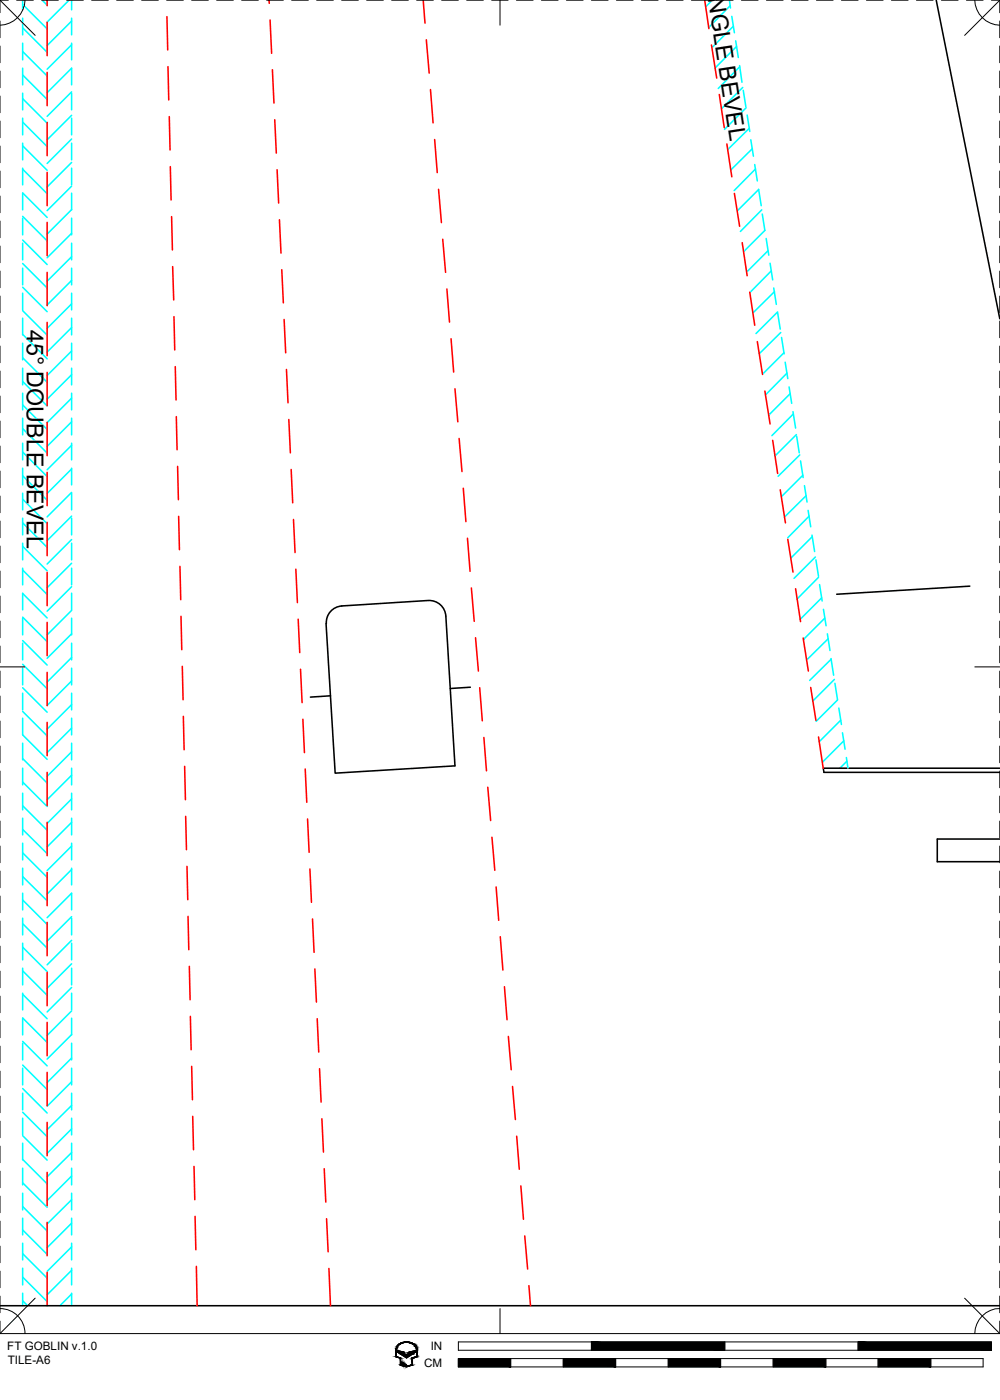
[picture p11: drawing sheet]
<svg xmlns="http://www.w3.org/2000/svg" width="190mm" height="267mm" viewBox="0 0 190 267" stroke-linecap="round" stroke-linejoin="round" font-family="sans-serif">
<defs><g id="words">
<g font-size="4.4">
<text x="134.9" y="-.3" transform="rotate(81 134.9 -.3)">NGLE BEVEL</text>
<text x="5.1" y="62.8" transform="rotate(90 5.1 62.8)">45° DOUBLE BEVEL</text>
</g>
<g font-size="2.2">
<text x="1.4" y="257.2">FT GOBLIN v.1.0</text>
<text x="82.1" y="257.2">IN</text>
<text x="1.5" y="259.9">TILE-A6</text>
<text x="80.8" y="260.4">CM</text>
</g>
</g></defs>
<!-- layer: 04 BEVEL -->
<g fill="none" stroke="#0ff" stroke-width=".3">
<path d="M4.3 .8l4.7 4.7M4.3 5.3l4.7 4.7M4.3 9.8l4.7 4.7M4.3 14.3l4.7 4.6M4.3 18.8l4.7 4.7M4.3 0v1.9M4.3 3.5v3.1M4.3 8.2v3.2M4.3 13v3.2M4.3 17.8v3.1M8 0l1 1M13.1 0l-4.1 4.2"/>
<path d="M13.6 17.5l-4.6 4.7M13.6 16.2v-3.2l-4.6 4.7M13.6 8.5l-4.6 4.7M13.6 4l-4.6 4.7M13.6 0v1.9M13.6 3.5v3.1M13.6 8.2v3.2M13.6 17.8v3.1M135.7 0l-1.3 1.3M139 0l.2 1.5M139.1 1.1l-4.1 4.1M139.4 3.1l.5 3.1"/>
<path d="M139.7 5l-4.1 4.1M140.2 7.8l.4 3.2M140.3 8.9l-4.1 4M140.9 12.7l-4.1 4.2M140.9 12.5l.4 3.2M141.5 16.7l-4.1 4M141.6 17.2l.5 3.1M4.3 23.3l4.7 4.6M4.3 27.8l4.7 4.6M4.3 32.2l4.7 4.7M4.3 36.8l4.7 4.6M4.3 22.5v3.2"/>
<path d="M4.3 27.3v3.2M4.3 32v3.2M4.3 36.8v3.2M13.6 39.9l-4.6 4.7M13.6 35.5l-4.6 4.6M13.6 30.9l-4.6 4.7M13.6 26.5l-4.6 4.6M13.6 22l-4.6 4.6M13.6 22.5v3.2M13.6 27.3v3.2M13.6 32v3.2M13.6 36.8v3.2"/>
<path d="M142.1 20.5l-4.1 4.1M142.3 21.9l.5 3.1M142.7 24.4l-4.1 4.1M143 26.6l.5 3.2M143.3 28.3l-4.1 4.1M143.8 31.3l.5 3.2M143.9 32.2l-4 4.1M144.5 36.1l-4.1 4.1M144.5 36.1l.5 3.1M145.1 40l-4.1 4.1M4.3 41.2l4.7 4.7M4.3 45.7l4.7 4.7"/>
<path d="M4.3 50.2l4.7 4.7M4.3 54.7l4.7 4.7M4.3 59.2l4.7 4.6M4.3 41.6v3.1M4.3 46.3v3.2M4.3 51.1v3.2M4.3 55.9v3.1M13.6 57.9l-4.6 4.7M13.6 53.4l-4.6 4.7M13.6 48.9l-4.6 4.7M13.6 44.4l-4.6 4.7M13.6 41.6v3.1"/>
<path d="M13.6 46.3v3.2M13.6 51.1v3.2M13.6 55.9v3.1M145.2 40.8l.5 3.1-4.1 4.1M146 45.4l.5 3.2M146.3 47.8l-4.1 4M146.7 50.1l.5 3.2M146.9 51.6l-4.1 4.2M147.4 54.9l.5 3.1M147.5 55.6l-4.1 4M148.1 59.4l-4.1 4.1M148.1 59.6l.5 3.1"/>
<path d="M4.3 63.7l4.7 4.7M4.3 68.2l4.7 4.6M4.3 72.7l4.7 4.6M4.3 77.1l4.7 4.7M4.3 60.6v3.2M4.3 65.4v3.2M4.3 70.1v3.2M4.3 74.9v3.2M4.3 79.7v3.1M13.6 75.8l-4.6 4.7M13.6 71.4l-4.6 4.6M13.6 66.9l-4.6 4.6"/>
<path d="M13.6 62.4l-4.6 4.7M13.6 60.6v3.2M13.6 65.4v3.2M13.6 70.1v3.2M13.6 74.9v3.2M13.6 79.7v3.1M148.7 63.3l-4.1 4.1M148.9 64.3l.5 3.1M149.3 67.2l-4 4.1M149.6 69l.5 3.1M149.9 71.1l-4 4.1M150.3 73.7l.5 3.1"/>
<path d="M150.5 75l-4 4.1M151.1 78.4l.5 3.2M151.1 78.9l-4.1 4.1M4.3 81.7l4.7 4.6M4.3 86.1l4.7 4.7M4.3 90.6l4.7 4.7M4.3 95.1l4.7 4.7M4.3 99.6l4.7 4.7M4.3 84.4v3.2M4.3 89.2v3.2M4.3 94v3.1M4.3 98.7v3.2"/>
<path d="M13.6 98.3l-4.6 4.7M13.6 93.8l-4.6 4.7M13.6 89.3l-4.6 4.7M13.6 84.8l-4.6 4.7M13.6 80.4l-4.6 4.6M13.6 84.4v3.2M13.6 89.2v3.2M13.6 94v3.1M13.6 98.7v3.2M151.7 82.8l-4.1 4.1M151.8 83.1l.5 3.2M152.4 86.7l-4.2 4"/>
<path d="M152.5 87.8l.5 3.2M153 90.5l-4.2 4.1M153.2 92.5l.5 3.1M153.5 94.5l-4.1 4M153.9 97.2l.5 3.2M154.1 98.3l-4 4.1M4.3 104.1l4.7 4.6M4.3 108.6l4.7 4.7M4.3 113.1l4.7 4.6M4.3 117.6l4.7 4.6M4.3 103.5v3.2M4.3 108.2v3.2"/>
<path d="M4.3 113v3.2M4.3 117.8v3.1M13.6 116.3l-4.6 4.6M13.6 111.8l-4.6 4.6M13.6 107.3l-4.6 4.7M13.6 102.8l-4.6 4.6M13.6 103.5v3.2M13.6 108.2v3.2M13.6 113v3.2M13.6 117.8v3.1M154.7 101.9l.5 3.2M154.7 102.2l-4 4.1"/>
<path d="M155.3 106.1l-4 4.1M155.4 106.7l.5 3.1M155.9 110l-4 4.1M156.1 111.4l.5 3.1M156.5 113.9l-4 4.1M156.9 116.1l.5 3.1M157.1 117.8l-4 4M4.3 122l4.7 4.7M4.3 126.5l4.7 4.7M4.3 131l4.7 4.7M4.3 135.5l4.7 4.7M4.3 136.8v3.2l4.7 4.7"/>
<path d="M4.3 122.5v3.2M4.3 127.3v3.2M4.3 132.1v3.1M13.6 138.7l-4.6 4.7M13.6 134.2l-4.6 4.7M13.6 129.7l-4.6 4.7M13.6 125.3l-4.6 4.6M13.6 120.7l-4.6 4.7M13.6 122.5v3.2M13.6 127.3v3.2M13.6 132.1v3.1M13.6 136.8v3.2"/>
<path d="M157.6 120.7l.5 3.2M157.8 121.7l-4.2 4.1M158.3 125.5l.5 3.1M158.4 125.6l-4.2 4M159 129.4l-4.2 4.1M159.1 130.2l.4 3.1M159.5 133.3l-4 4.1M159.8 134.9l.5 3.1M160.1 137.2l-4 4.1M160.5 139.6l.5 3.1M4.3 144.5l4.7 4.7M4.3 149l4.7 4.6"/>
<path d="M4.3 153.5l4.7 4.7M4.3 158l4.7 4.6M4.3 141.6v3.2M4.3 146.3v3.2M4.3 151.1v3.2M4.3 155.9v3.1M13.6 156.7l-4.6 4.6M13.6 152.2l-4.6 4.7M13.6 147.7l-4.6 4.6M13.6 143.2l-4.6 4.7M13.6 141.6v3.2M13.6 146.3v3.2"/>
<path d="M13.6 151.1v3.2M13.6 155.9v3.1M160.7 141.1l-4 4.1M161.2 144.3l.3 2M161.3 145l-1.3 1.3M4.3 162.5l4.7 4.6M4.3 167l4.7 4.6M4.3 171.4l4.7 4.7M4.3 176l4.7 4.6M4.3 160.6v3.2M4.3 165.4v3.2M4.3 170.2v3.1"/>
<path d="M4.3 174.9v3.2M4.3 179.7v3.2M13.6 179.1l-4.6 4.7M13.6 174.6l-4.6 4.7M13.6 173.3v-3.1l-4.6 4.6M13.6 165.6l-4.6 4.7M13.6 161.2l-4.6 4.6M13.6 160.6v3.2M13.6 165.4v3.2M13.6 174.9v3.2M13.6 179.7v3.2M4.3 180.4l4.7 4.7"/>
<path d="M4.3 184.9l4.7 4.7M4.3 189.4l4.7 4.7M4.3 193.9l4.7 4.7M4.3 198.4l4.7 4.6M4.3 184.4v3.2M4.3 189.2v3.2M4.3 194v3.1M4.3 198.7v3.2M13.6 197.1l-4.6 4.7M13.6 192.6l-4.6 4.6M13.6 188.1l-4.6 4.7M13.6 183.6l-4.6 4.7"/>
<path d="M13.6 184.4v3.2M13.6 189.2v3.2M13.6 194v3.1M13.6 198.7v3.2M4.3 202.9l4.7 4.7M4.3 207.4l4.7 4.6M4.3 211.9l4.7 4.6M4.3 216.3l4.7 4.7M4.3 203.5v3.2M4.3 208.3v3.1M4.3 213v3.2M4.3 217.8v3.2"/>
<path d="M13.6 219.6l-4.6 4.6M13.6 215.1l-4.6 4.6M13.6 210.6l-4.6 4.6M13.6 206.1l-4.6 4.6M13.6 201.6l-4.6 4.6M13.6 203.5v3.2M13.6 208.3v3.1M13.6 213v3.2M13.6 217.8v3.2M4.3 220.9l4.7 4.6M4.3 225.3l4.7 4.7M4.3 229.8l4.7 4.7"/>
<path d="M4.3 234.3l4.7 4.7M4.3 238.8l4.7 4.7M4.3 222.5v3.2M4.3 227.3v3.2M4.3 232.1v3.1M4.3 236.8v3.2M13.6 237.5l-4.6 4.7M13.6 233l-4.6 4.7M13.6 228.5l-4.6 4.7M13.6 224l-4.6 4.7M13.6 222.5v3.2M13.6 227.3v3.2"/>
<path d="M13.6 232.1v3.1M13.6 236.8v3.2M4.3 243.3l4.7 4.6M4.3 247.8l1 .9M4.3 241.6v3.2M4.3 246.4v2.3M13.6 246.5l-2.2 2.2M13.6 242l-4.6 4.7M13.6 241.6v3.2M13.6 246.4v2.3"/>
</g>
<!-- layer: 02 SCORE -->
<g fill="none" stroke="#f00" stroke-width=".3">
<path d="M9 0v1.1M9 4.3v6.3M9 13.8v6.3M31.8 3.2l.1 6.3M32 12.7l.1 6.3M51.2 0l.1 .6M51.4 3.8l.3 6.4M51.9 13.3l.3 6.3M80.6 0l.4 4.4M81.2 7.6l.6 6.3M82 17.1l.5 6.3M134.2 0l.8 5.4"/>
<path d="M135.5 8.6l1 6.3M137 18l1 6.3M9 23.3v6.4M9 32.8v6.4M32.2 22.2l.2 6.4M32.4 31.7l.2 6.4M52.3 22.8l.3 6.4M52.8 32.3l.3 6.4M82.8 26.6l.5 6.3M83.5 36.1l.6 6.3M138.5 27.4l.9 6.3M139.9 36.9l1 6.2"/>
<path d="M9 42.4v6.3M9 51.9v6.3M32.7 41.3l.1 6.3M32.9 50.8l.2 6.3M53.2 41.9l.3 6.3M53.7 51.4l.3 6.3M84.3 45.6l.6 6.3M85.1 55.1l.5 6.3M141.4 46.2l.9 6.3M142.8 55.7l1 6.3M9 61.4v6.4M9 70.9v6.4"/>
<path d="M33.1 60.3l.2 6.4M33.4 69.8l.1 6.4M33.6 79.4l.1 6.3M54.1 60.9l.3 6.3M54.6 70.4l.3 6.3M55 79.9l.3 6.4M85.9 64.5l.5 6.4M86.7 74.1l.5 6.3M144.3 65.1l1 6.2M145.7 74.5l1 6.3M9 80.5v6.3M9 90v6.3"/>
<path d="M9 99.5v6.4M33.8 88.8l.2 6.4M34 98.4l.2 6.3M55.5 89.4l.3 6.4M55.9 99l.3 6.3M87.5 83.5l.5 6.3M88.3 93l.5 6.4M147.2 83.9l.9 6.3M148.6 93.3l1 6.3M9 109v6.4M9 118.6v6.3M34.3 107.9l.1 6.3"/>
<path d="M34.5 117.4l.1 6.4M56.4 108.4l.3 6.4M56.8 118l.3 6.3M89.1 102.5l.4 6.3M89.8 112l.5 6.4M150.1 102.7l1 6.3M151.6 112.2l.9 6.2M9 128.1v6.3M9 137.6v6.4M34.7 126.9l.2 6.4M34.9 136.5l.2 6.3M57.3 127.5l.2 6.3"/>
<path d="M57.7 137l.3 6.4M90.6 121.5l.5 6.3M91.4 131l.5 6.3M153 121.5l1 6.3M154.4 131l1 6.2M9 147.1v6.4M9 156.7v6.3M35.2 146l.1 6.3M35.4 155.5l.1 6.4M58.1 146.5l.3 6.3M58.6 156l.3 6.4M92.2 140.5l.5 6.3"/>
<path d="M92.9 150l.6 6.3M93.7 159.5l.6 6.3M155.9 140.4l.9 5.9M9 166.2v6.3M9 175.7v6.4M35.6 165l.2 6.4M35.8 174.6l.2 6.3M59 165.5l.3 6.4M59.5 175.1l.3 6.3M94.5 169l.5 6.3M95.3 178.4l.5 6.4M9 185.2v6.4"/>
<path d="M9 194.8v6.3M36.1 184.1l.1 6.3M36.3 193.6l.1 6.4M60 184.6l.3 6.3M60.4 194.1l.3 6.3M96.1 188l.5 6.3M96.8 197.4l.6 6.4M9 204.3v6.3M9 213.8v6.4M36.5 203.1l.2 6.4M36.7 212.7l.2 6.3M60.9 203.6l.3 6.3"/>
<path d="M61.3 213.1l.3 6.4M97.6 207l.6 6.3M98.4 216.4l.5 6.3M9 223.3v6.4M9 232.9v6.3M37 222.2l.1 6.3M37.2 231.7l.1 6.4M61.8 222.6l.3 6.4M62.2 232.2l.3 6.3M99.2 225.9l.5 6.4M100 235.4l.5 6.3M9 242.4v6.3"/>
<path d="M37.4 241.2l.2 7.5M62.7 241.6l.3 7.1M100.8 244.9l.3 3.8"/>
</g>
<!-- layer: 01 CUT -->
<path d="M178.4 0l12.1 60.7M62.1 118.8l1.7 28.5 22.9-1.4-1.8-28.5a3.2 3.2 0 0 0-3.3-3l-16.5 1a3.2 3.2 0 0 0-2.9 3.4M184.8 111.7l-25.4 1.5M63 132.6l-3.9 .2M89.6 130.9l-3.8 .3M190.5 146.3h-33.7l.2 .8h33.5M190.5 159.8h-11.9v4.4h11.9M0 248.7h190.5" fill="none" stroke="#000" stroke-width=".3"/>
<!-- layer: 22 TILED -->
<g fill="#000" stroke="#000" stroke-width=".19">
<path d="M75.7 257.2l1.1 .4h-1.1zM76.4 258h2.1l-1.1 .7zM77 255.6h.8zM78 257.6l1.2-.4v.4zM77 260.3h.8l-.4 .1z"/>
<path d="M75.4 257.2l.1 1.2v-1.2zM75.4 257.2l.1 1.2h-.1z"/>
<path d="M75.4 258.4l.3 .1zM75.4 258.4l.3 .1z"/>
<path d="M75.5 256.9h.1zM75.5 256.9h.1z"/>
<path d="M75.5 256.9v.3l.1-.3zM75.5 256.9v.3h-.1z"/>
<path d="M75.6 256.6v.3l.1-.3zM75.6 256.6l-.1 .3z"/>
<path d="M75.6 256.6h.1zM75.6 256.6h.1z"/>
<path d="M75.4 258.5l1 .2zM75.4 258.5l1 .2z"/>
<path d="M75.7 256.4v.2l.1-.2zM75.7 256.4v.2h-.1z"/>
<path d="M75.8 256.3v.1l.1-.1zM75.8 256.3l-.1 .1z"/>
<path d="M75.9 256.2v.1l.1-.1zM75.8 256.3l.1-.1z"/>
<path d="M76 256.1v.1l.2-.1zM76 256.1l-.1 .1z"/>
<path d="M76.1 256l.1 .1 .1-.1zM76.1 256l.1 .1h-.2z"/>
<path d="M76.1 258.7l.3 .1zM76.1 258.7l.3 .1z"/>
<path d="M76.3 258.8l.1 1.2v-1.2zM76.3 258.8l.1 1.2h-.1z"/>
<path d="M76.3 255.9v.1l.2-.1zM76.1 256l.2-.1z"/>
<path d="M76.4 255.9h.2zM76.3 255.9h.2z"/>
<path d="M76.5 259.5l.1 .5v-.5zM76.5 259.5l.1 .5h-.1z"/>
<path d="M75.7 257.6h1.3zM75.7 257.6h1.3z"/>
<path d="M76.6 255.8v.1l.3-.1zM76.4 255.9l.2-.1z"/>
<path d="M76.8 259.6l.1 .5v-.5zM76.8 259.6l.1 .5h-.1z"/>
<path d="M75.8 257.6l1.2 .2v-.2zM75.8 257.6l1.2 .2h-.9z"/>
<path d="M76.1 257.8l1.1 .2-.2-.2zM76.1 257.8l1.1 .2h-.8z"/>
<path d="M76.6 255.7h.5zM76.6 255.7l.3 .1z"/>
<path d="M77 259.8l.1 .4v-.4zM77 259.8l.1 .4h-.1z"/>
<path d="M76.7 255.7h.5zM76.6 255.7h.5z"/>
<path d="M77.3 260l.1 .2zM77.3 260l.1 .2z"/>
<path d="M77 255.6l1.1 .1zM76.7 255.7l.3-.1 1.1 .1z"/>
<path d="M77.6 255.7h.6zM77.6 255.7h.6z"/>
<path d="M77.7 255.7l.6 .1zM77.7 255.7l.6 .1z"/>
<path d="M78 255.8l.5 .1zM78 255.8l.5 .1z"/>
<path d="M78.3 255.9h.2zM78.3 255.9h.2z"/>
<path d="M78.3 255.9l.5 .1zM78.3 255.9l.5 .1z"/>
<path d="M78.5 258.8l.1 1.2v-1.2zM78.5 258.8l.1 1.2h-.1z"/>
<path d="M78.6 256l.3 .1zM78.6 256l.3 .1z"/>
<path d="M78.5 258.7l.1 .1 .2-.1zM78.5 258.7l.1 .1z"/>
<path d="M77.8 257.8l.7 .2 .3-.2zM77.8 257.8l.7 .2h-.9z"/>
<path d="M78.7 256.1l.3 .1zM78.7 256.1l.3 .1z"/>
<path d="M78.9 256.2l.2 .1zM78.9 256.2l.2 .1z"/>
<path d="M77.8 257.6l1 .2 .3-.2zM77.8 257.6l1 .2h-1z"/>
<path d="M79 256.3l.2 .1zM79 256.3l.2 .1z"/>
<path d="M79.1 256.4l.2 .2zM79.1 256.4l.2 .2z"/>
<path d="M78 257.6h1.2zM77.8 257.6h1.3z"/>
<path d="M79.2 256.6h.1zM79.2 256.6h.1z"/>
<path d="M79.2 256.6l.2 .3zM79.2 256.6l.2 .3z"/>
<path d="M79.3 256.9h.1zM79.3 256.9h.1z"/>
<path d="M79.3 256.9l.2 .3zM79.3 256.9l.2 .3z"/>
<path d="M79.4 257.2l.1 1.2v-1.2zM79.4 257.2l.1 1.2h-.1z"/>
<path d="M79.4 258.4l.1 .1zM79.2 258.5h.3z"/>
<path d="M78.8 258.7l.7-.2h-.3zM78.5 258.7l.7-.2-.4 .2z"/>
<path d="M87.3 258.8l10 1.6v-1.6zM87.3 258.8l10 1.6h-10z"/>
<path d="M107.3 258.8l10 1.6v-1.6zM107.3 258.8l10 1.6h-10z"/>
<path d="M127.3 258.8l10 1.6v-1.6zM127.3 258.8l10 1.6h-10z"/>
<path d="M112.7 255.6l25.4 1.6v-1.6zM112.7 255.6l25.4 1.6h-25.4z"/>
<path d="M147.3 258.8l10 1.6v-1.6zM147.3 258.8l10 1.6h-10z"/>
<path d="M167.3 258.8l10 1.6v-1.6zM167.3 258.8l10 1.6h-10z"/>
<path d="M163.5 255.6l25.4 1.6v-1.6zM163.5 255.6l25.4 1.6h-25.4z"/>
<path d="M76.3 260h.1zM76.3 260h.1z"/>
<path d="M76.5 260h.1zM76.5 260h.1z"/>
<path d="M76.3 260h.2zM76.3 260h.2z"/>
<path d="M76.3 260l.3 .1zM76.3 260l.3 .1zM76.3 260.1h.3zM76.3 260.1h.3z"/>
<path d="M76.3 260.1h.3zM76.3 260.1h.3z"/>
<path d="M76.3 260.1h.5zM76.3 260.1h.5z"/>
<path d="M76.8 260.1h.1zM76.8 260.1h.1z"/>
<path d="M76.4 260.1l.5 .1zM76.4 260.1l.5 .1z"/>
<path d="M76.5 260.2h.5zM76.5 260.2h.5z"/>
<path d="M77 260.2h.1zM77 260.2h.1z"/>
<path d="M76.7 260.2h.4zM76.7 260.2h.4z"/>
<path d="M76.8 260.2l.5 .1zM76.8 260.2l.5 .1z"/>
<path d="M77.3 260.2l.1 .1zM77.3 260.2l.1 .1z"/>
<path d="M76.9 260.3h.5zM76.9 260.3h.5z"/>
<path d="M77.5 260.3h.4zM77.4 260.3h.4z"/>
<path d="M78.5 260l.1 .1zM78.2 260.1h.4z"/>
<path d="M77.9 260.3l.7-.2h-.4zM77.5 260.3l.7-.2-.3 .2z"/>
</g>
<g fill="none" stroke="#000" stroke-width=".19">
<path d="M0 0h1.6M0 0v2.4M0 4v3.2M0 8.8v3.1M0 13.5v3.2M0 18.3v3.2M0 0l6.7 6.7M3.2 0h3.2M4.8 0a4.9 4.9 0 0 1-4.8 4.8M7.9 0h3.2M12.7 0h3.2M17.5 0h3.1"/>
<path d="M22.2 0h3.2M27 0h3.2M31.8 0h3.1M36.5 0h3.2M41.3 0h3.2M46 0h3.2M50.8 0h3.2M55.6 0h3.1M60.3 0h3.2M65.1 0h3.2M69.9 0h3.1M74.6 0h3.2"/>
<path d="M79.4 0h3.2M84.1 0h3.2M88.9 0h3.2M93.7 0h3.1M95.3 0v4.8M98.4 0h3.2M103.1 0h3.2M107.9 0h3.2M112.7 0h3.1M117.4 0h3.2M122.2 0h3.2M127 0h3.1"/>
<path d="M131.7 0h3.2M136.5 0h3.2M141.2 0h3.2M146 0h3.2M150.8 0h3.1M155.5 0h3.2M160.3 0h3.2M165.1 0h3.1M169.8 0h3.2M174.6 0h3.2M179.3 0h3.2M184.1 0h3.2"/>
<path d="M185.7 0a4.9 4.9 0 0 0 4.8 4.8M188.9 0h1.6M190.5 0v2.4M190.5 4v3.2M190.5 8.8v3.1M190.5 13.5v3.2M190.5 18.3v3.2M190.5 0l-6.7 6.7M0 23.1v3.1M0 27.8v3.2M0 32.6v3.2M0 37.3v3.2"/>
<path d="M190.5 23.1v3.1M190.5 27.8v3.2M190.5 32.6v3.2M190.5 37.3v3.2M0 42.1v3.2M0 46.9v3.1M0 51.6v3.2M0 56.4v3.2M190.5 42.1v3.2M190.5 46.9v3.1M190.5 51.6v3.2M190.5 56.4v3.2"/>
<path d="M0 61.2v3.1M0 65.9v3.2M0 70.7v3.2M0 75.4v3.2M190.5 61.2v3.1M190.5 65.9v3.2M190.5 70.7v3.2M190.5 75.4v3.2M0 80.2v3.2M0 85v3.1M0 89.7v3.2M0 94.5v3.2"/>
<path d="M0 99.3v3.1M190.5 80.2v3.2M190.5 85v3.1M190.5 89.7v3.2M190.5 94.5v3.2M190.5 99.3v3.1M0 104v3.2M0 108.8v3.2M0 113.6v3.1M0 118.3v3.2M190.5 104v3.2M190.5 108.8v3.2"/>
<path d="M190.5 113.6v3.1M190.5 118.3v3.2M0 127h4.8M0 123.1v3.2M0 127.8v3.2M0 132.6v3.2M0 137.4v3.1M185.7 127h4.8M190.5 123.1v3.2M190.5 127.8v3.2M190.5 132.6v3.2M190.5 137.4v3.1"/>
<path d="M0 142.1v3.2M0 146.9v3.2M0 151.7v3.1M0 156.4v3.2M190.5 142.1v3.2M190.5 146.9v3.2M190.5 151.7v3.1M190.5 156.4v3.2M0 161.2v3.2M0 165.9v3.2M0 170.7v3.2M0 175.5v3.1"/>
<path d="M190.5 161.2v3.2M190.5 165.9v3.2M190.5 170.7v3.2M190.5 175.5v3.1M0 180.2v3.2M0 185v3.2M0 189.8v3.1M0 194.5v3.2M0 199.3v3.2M190.5 180.2v3.2M190.5 185v3.2M190.5 189.8v3.1"/>
<path d="M190.5 194.5v3.2M190.5 199.3v3.2M0 204v3.2M0 208.8v3.2M0 213.6v3.1M0 218.3v3.2M190.5 204v3.2M190.5 208.8v3.2M190.5 213.6v3.1M190.5 218.3v3.2M0 223.1v3.2M0 227.9v3.1"/>
<path d="M0 232.6v3.2M0 237.4v3.2M190.5 223.1v3.2M190.5 227.9v3.1M190.5 232.6v3.2M190.5 237.4v3.2M0 242.1v3.2M0 246.9v3.2M0 251.7v2.3M0 254h190.5M0 249.3a4.7 4.7 0 0 1 4.8 4.7M6.7 247.3l-6.7 6.7"/>
<path d="M75.5 257.2v1.2l.9 .3v1.3h.1v-.5h.1v.6h.2v-.5h.1v.6h.1v-.4h.1v.4l.2 .1v-.3l.1 .3 1.1-.3v-1.3l.9-.3v-1.2M75.6 257.1a2 2 0 0 1 3.2-1l.5 .7 .1 .3M75.7 257.2l1.3 .4 .2 .4h.4l.2-.4 1.4-.4v.4l-1.8 1.1-1.7-1.1zM75.8 256.3a2.26 2.26 0 0 1 3.6 .6l.1 1.6-.9 .3v1.3l-1.2 .3-1.1-.3v-1.3l-.9-.3a2.64 2.64 0 0 1 .4-2.2zM87.3 255.6h101.6v1.6h-101.6zM87.3 258.8h100v1.6h-100zM95.3 249.3v4.7M97.3 258.8v1.6M107.3 258.8v1.6M112.7 255.6v1.6M117.3 258.8v1.6M127.3 258.8v1.6"/>
<path d="M137.3 258.8v1.6M138.1 255.6v1.6M147.3 258.8v1.6M157.3 258.8v1.6M163.5 255.6v1.6M167.3 258.8v1.6M177.3 258.8v1.6M183.8 247.3l6.7 6.7M190.5 249.3a4.8 4.8 0 0 0-4.8 4.7M190.5 242.1v3.2M190.5 246.9v3.2M190.5 251.7v2.3"/>
</g>
<use href="#words"/>
</svg>
